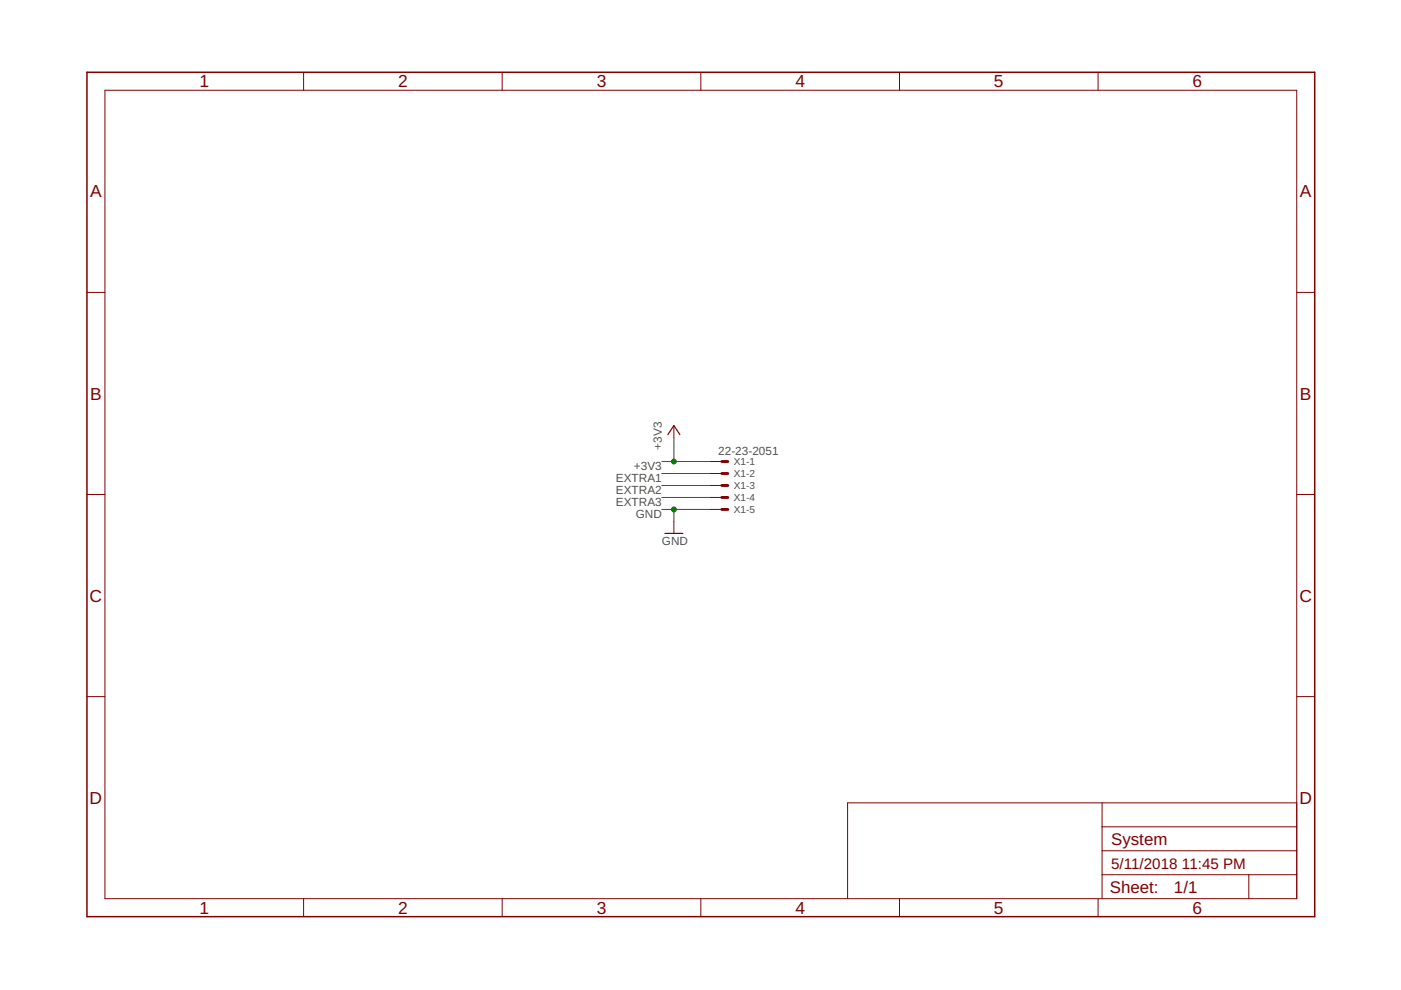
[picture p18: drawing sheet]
<svg xmlns="http://www.w3.org/2000/svg" width="297mm" height="210mm" viewBox="0 0 297 210" stroke-linecap="round" stroke-linejoin="round" font-family="sans-serif">
<defs><g id="words">
<g font-size="3.7" fill="#800000">
<text x="42.3" y="18.5">1</text>
<text x="84.4" y="18.5">2</text>
<text x="126.5" y="18.5">3</text>
<text x="168.6" y="18.5">4</text>
<text x="210.7" y="18.5">5</text>
<text x="252.9" y="18.5">6</text>
<text x="19.1" y="41.9">A</text>
<text x="275.6" y="41.9">A</text>
<text x="19.1" y="84.7">B</text>
<text x="275.6" y="84.7">B</text>
<text x="19" y="127.6">C</text>
<text x="275.5" y="127.6">C</text>
<text x="19" y="170.4">D</text>
<text x="275.5" y="170.4">D</text>
<text x="42.3" y="193.7">1</text>
<text x="84.4" y="193.7">2</text>
<text x="126.5" y="193.7">3</text>
<text x="168.6" y="193.7">4</text>
<text x="210.7" y="193.7">5</text>
<text x="252.9" y="193.7">6</text>
</g>
<g font-size="3.6" fill="#800000">
<text x="235.6" y="179.1">System</text>
<text x="235.3" y="189.4">Sheet:</text>
<text x="248.9" y="189.3">1/1</text>
</g>
<g font-size="3.2" fill="#800000">
<text x="235.6" y="184.2">5/11/2018</text>
<text x="250.6" y="184.2">11:45 PM</text>
</g>
<g font-size="2.5" fill="#505050">
<text x="140.3" y="95.3" transform="rotate(-90 140.3 95.3)">+3V3</text>
<text x="134.4" y="99.6">+3V3</text>
<text x="152.3" y="96.5">22-23-2051</text>
<text x="130.6" y="107.3">EXTRA3</text>
<text x="130.6" y="104.7">EXTRA2</text>
<text x="130.6" y="102.2">EXTRA1</text>
<text x="134.8" y="109.8">GND</text>
<text x="140.3" y="115.6">GND</text>
</g>
<g font-size="2.1" fill="#505050">
<text x="155.6" y="98.6">X1-1</text>
<text x="155.6" y="101.2">X1-2</text>
<text x="155.6" y="103.7">X1-3</text>
<text x="155.6" y="106.2">X1-4</text>
<text x="155.6" y="108.8">X1-5</text>
</g>
</g></defs>
<path d="M153 97.9h1.3M153 100.4h1.3M153 102.9h1.3M153 105.5h1.3M153 108h1.3" fill="none" stroke="#800000" stroke-width=".61"/>
<g fill="none" stroke="#800000" stroke-width=".21">
<path d="M22.2 19.1h252.7v171.4h-252.7zM64.4 15.3v3.8M106.5 15.3v3.8M148.6 15.3v3.8M190.7 15.3v3.8M232.8 15.3v3.8M18.4 62h3.8M274.9 62h3.8M142.9 90.2v2.6M150.5 97.9h2.5M18.4 104.8h3.8M142.9 110.6v2.5"/>
<path d="M150.5 100.4h2.5M150.5 102.9h2.5M150.5 105.5h2.5M150.5 108h2.5M274.9 104.8h3.8M18.4 147.7h3.8M274.9 147.7h3.8M233.7 170.2v20.3M233.7 175.3h41.2M274.9 170.2h-95.2v20.3M64.4 190.5v3.9M106.5 190.5v3.9"/>
<path d="M148.6 190.5v3.9M190.7 190.5v3.9M232.8 190.5v3.9M233.7 185.5h41.2M233.7 180.4h41.2M264.8 185.5v5"/>
</g>
<path d="M141.6 92.1l1.3-1.9 1.2 1.9M141 113.1h3.8" fill="none" stroke="#800000" stroke-width=".25"/>
<path d="M18.4 15.3h260.3v179.1h-260.3z" fill="none" stroke="#800000" stroke-width=".32"/>
<path d="M140.3 97.9h10.2M142.9 92.8v5.1M140.3 105.5h10.2M140.3 102.9h10.2M140.3 100.4h10.2M140.3 108h10.2M142.9 108v2.6" fill="none" stroke="#008000" stroke-width=".21"/>
<g fill="#008000" stroke="#008000" stroke-width=".21">
<circle cx="142.9" cy="108" r=".51"/>
<circle cx="142.9" cy="97.9" r=".51"/>
</g>
<use href="#words"/>
</svg>
